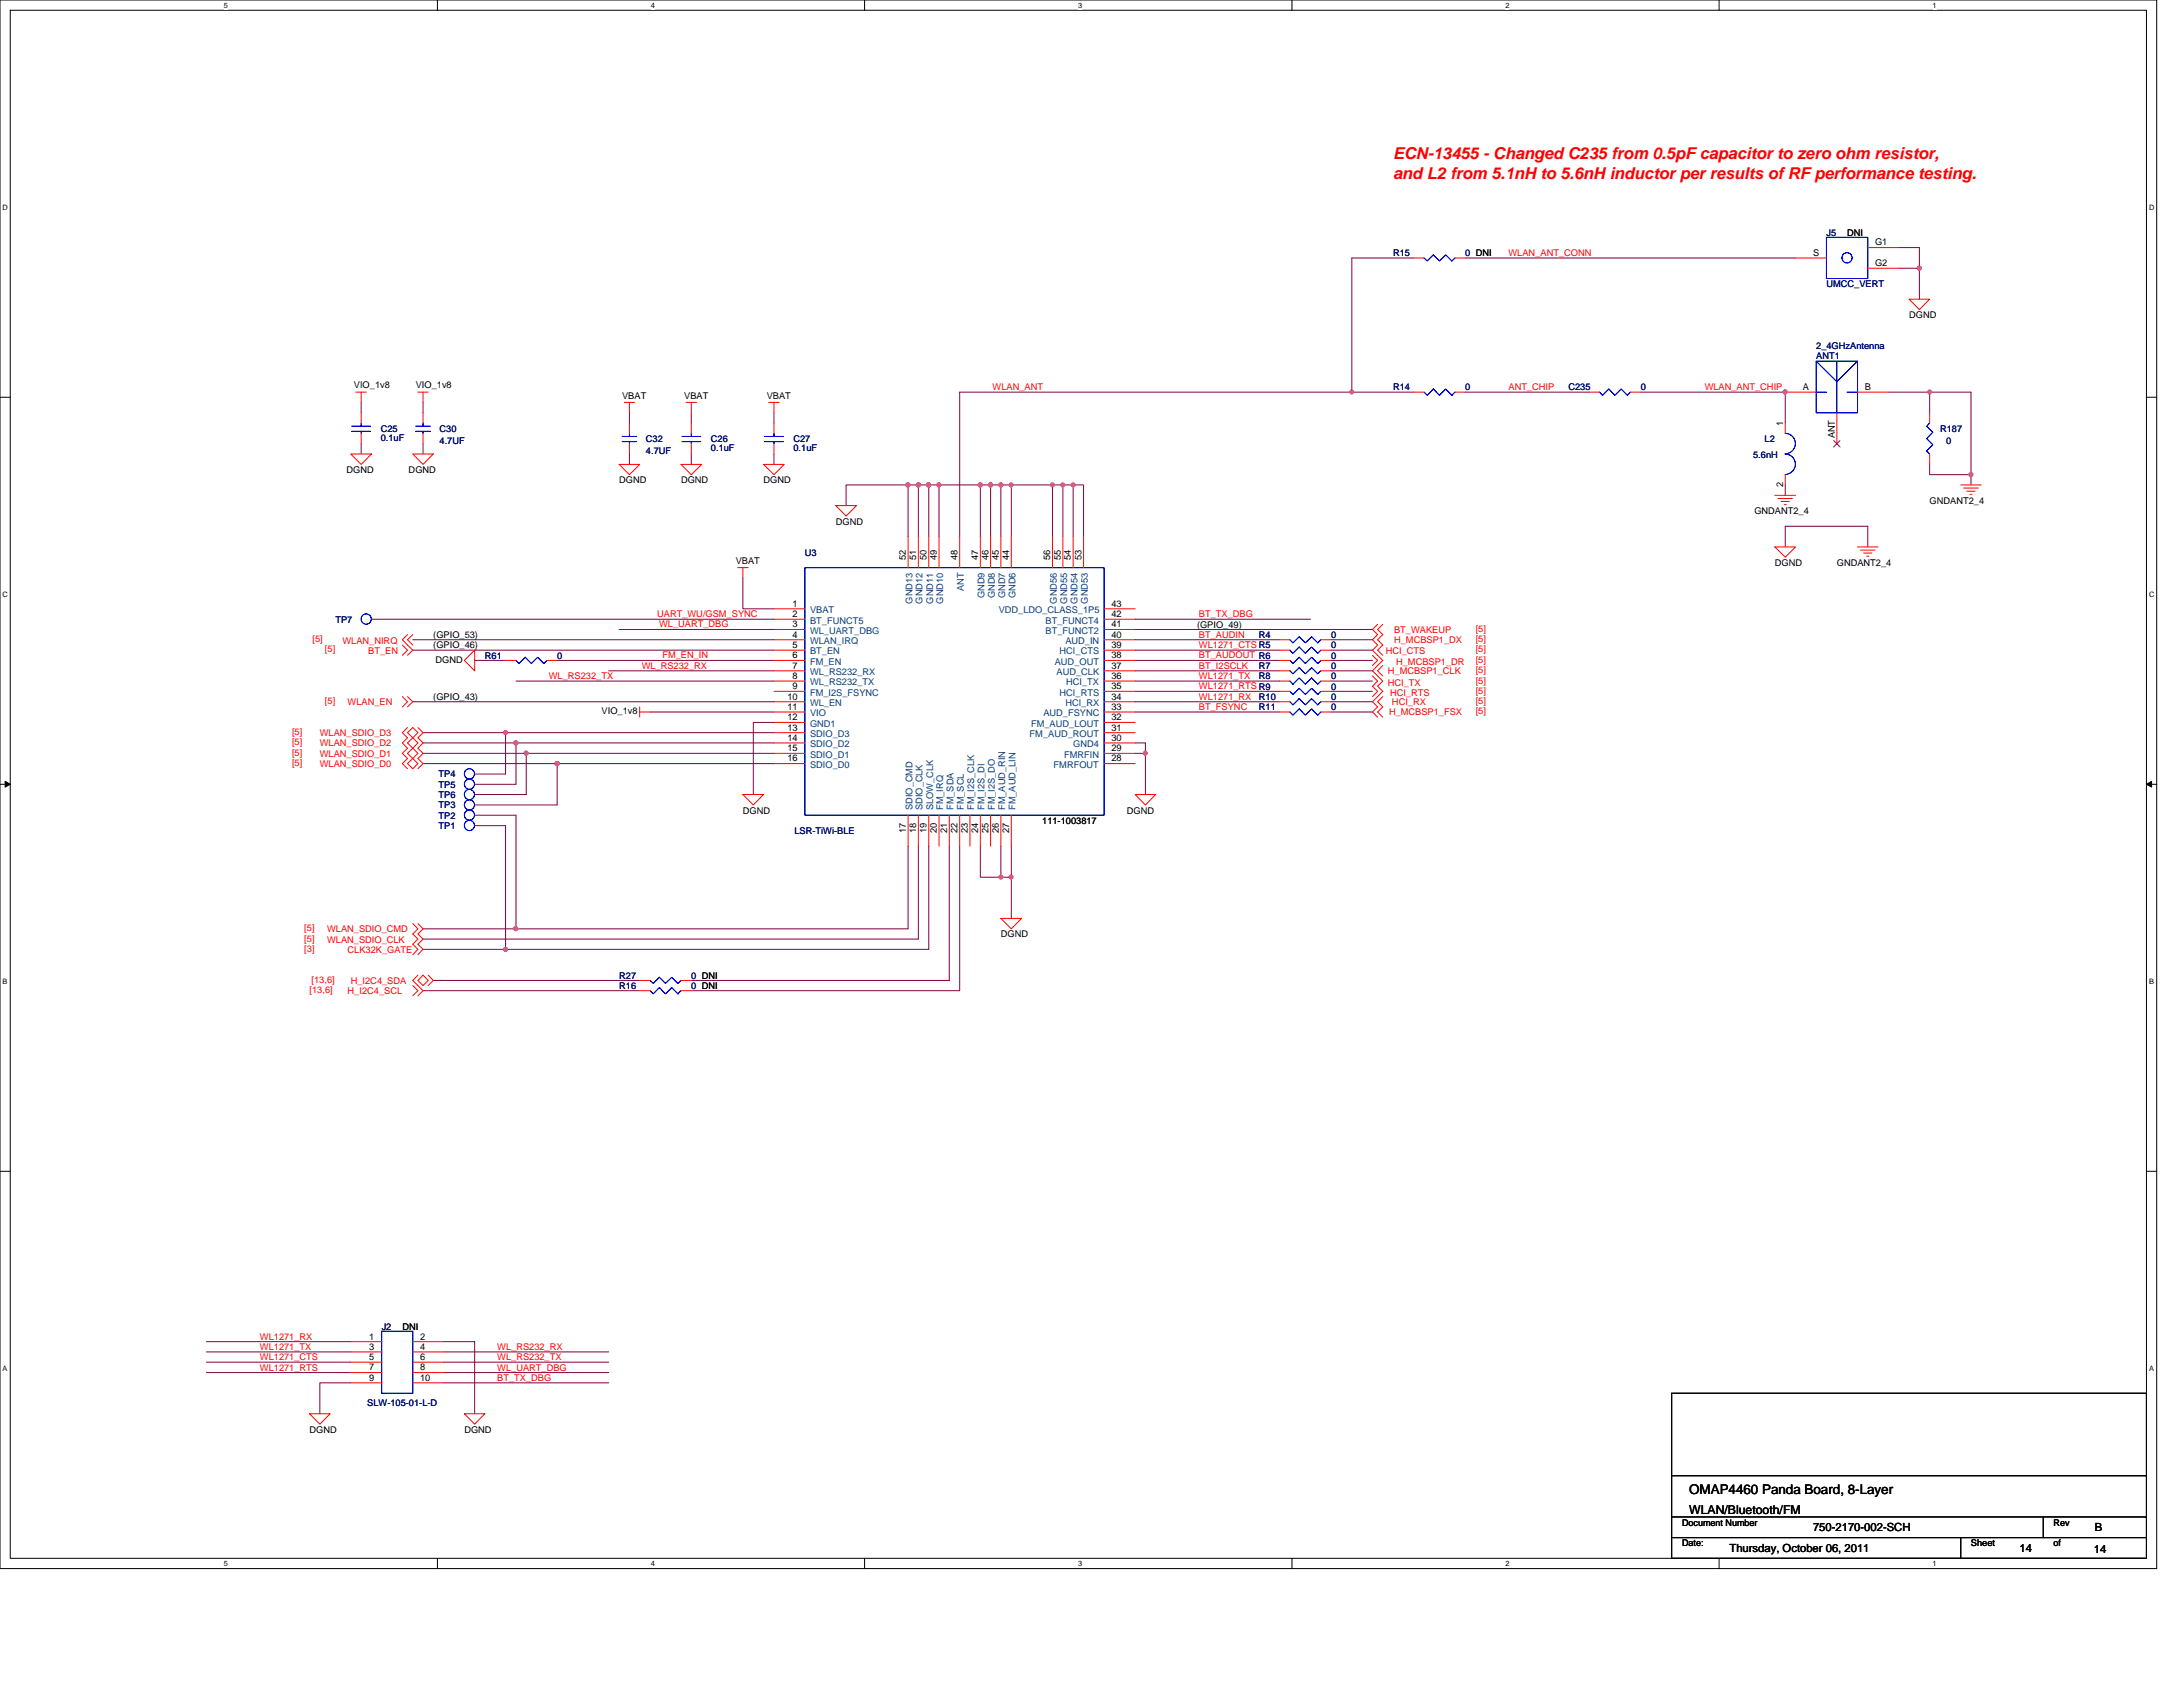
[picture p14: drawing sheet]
<svg xmlns="http://www.w3.org/2000/svg" width="279mm" height="216mm" viewBox="0 0 279 216" stroke-linecap="round" stroke-linejoin="round" font-family="sans-serif">
<defs><g id="words">
<g font-size="2.1" fill="#f00">
<text x="178.3" y="20.4">ECN-13455 - Changed C235 from 0.5pF capacitor to zero ohm resistor,</text>
<text x="178.3" y="22.9">and L2 from 5.1nH to 5.6nH inductor per results of RF performance testing.</text>
</g>
<text font-size="1.7" x="216.2" y="191.2">OMAP4460 Panda Board, 8-Layer</text>
<text font-size="1.6" x="216.2" y="193.7">WLAN/Bluetooth/FM</text>
<g font-size="1.4">
<text x="232.1" y="196">750-2170-002-SCH</text>
<text x="268.1" y="196">B</text>
<text x="221.4" y="198.6">Thursday, October 06, 2011</text>
<text x="258.5" y="198.6">14</text>
<text x="268" y="198.7">14</text>
</g>
<g font-size="1.2" fill="#000080">
<text x="178.3" y="32.8">R15</text>
<text x="187.5" y="32.8">0 DNI</text>
<text x="233.8" y="30.1">J5</text>
<text x="233.8" y="36.7">UMCC_VERT</text>
<text x="232.5" y="46">ANT1</text>
<text x="232.5" y="44.7">2_4GHzAntenna</text>
<text x="178.3" y="50">R14</text>
<text x="187.5" y="50">0</text>
<text x="200.7" y="50">C235</text>
<text x="210" y="50">0</text>
<text x="48.7" y="55.2">C25</text>
<text x="48.7" y="56.4">0.1uF</text>
<text x="56.3" y="55.2">C30</text>
<text x="56.3" y="56.8">4.7UF</text>
<text x="82.7" y="56.6">C32</text>
<text x="82.7" y="58.1">4.7UF</text>
<text x="91" y="56.6">C26</text>
<text x="91" y="57.8">0.1uF</text>
<text x="101.6" y="56.6">C27</text>
<text x="101.6" y="57.8">0.1uF</text>
<text x="224.4" y="58.7">5.6nH</text>
<text x="225.8" y="56.6">L2</text>
<text x="248.3" y="55.2">R187</text>
<text x="249.1" y="56.8">0</text>
<text x="103" y="71.1">U3</text>
<text x="42.9" y="79.7">TP7</text>
<text x="161.1" y="81.7">R4</text>
<text x="170.4" y="83">0</text>
<text x="170.4" y="81.7">0</text>
<text x="62.1" y="84.3">R61</text>
<text x="71.3" y="84.3">0</text>
<text x="161.1" y="89.6">R10</text>
<text x="161.1" y="87">R8</text>
<text x="161.1" y="85.6">R7</text>
<text x="170.4" y="89.6">0</text>
<text x="170.4" y="88.3">0</text>
<text x="170.4" y="87">0</text>
<text x="170.4" y="85.6">0</text>
<text x="170.4" y="84.3">0</text>
<text x="161.1" y="90.9">R11</text>
<text x="170.4" y="90.9">0</text>
<text x="56.1" y="99.5">TP4</text>
<text x="56.1" y="100.8">TP5</text>
<text x="56.1" y="103.5">TP3</text>
<text x="56.1" y="104.8">TP2</text>
<text x="56.1" y="106.1">TP1</text>
<text x="56.1" y="102.1">TP6</text>
<text x="101.7" y="106.8">LSR-TiWi-BLE</text>
<text x="79.2" y="125.2">R27</text>
<text x="88.5" y="125.2">0 DNI</text>
<text x="79.2" y="126.6">R16</text>
<text x="88.5" y="126.6">0 DNI</text>
<text x="47" y="179.9">SLW-105-01-L-D</text>
</g>
<g font-size="1.2" fill="#f00">
<text x="193.1" y="32.8">WLAN_ANT_CONN</text>
<text x="127" y="49.9">WLAN_ANT</text>
<text x="193.1" y="49.9">ANT_CHIP</text>
<text x="218.2" y="49.9">WLAN_ANT_CHIP</text>
<text x="40" y="82.2">[5]</text>
<text x="41.6" y="83.5">[5]</text>
<text x="43.8" y="82.4">WLAN_NIRQ</text>
<text x="47.1" y="83.7">BT_EN</text>
<text x="84.1" y="79">UART_WU/GSM_SYNC</text>
<text x="84.4" y="80.3">WL_UART_DBG</text>
<text x="153.5" y="81.6">BT_AUDIN</text>
<text x="153.5" y="79">BT_TX_DBG</text>
<text x="153.5" y="83">WL1271_CTS R5</text>
<text x="177.4" y="83.7">HCI_CTS</text>
<text x="178.4" y="82.3">H_MCBSP1_DX</text>
<text x="178.4" y="81">BT_WAKEUP</text>
<text x="188.9" y="83.5">[5]</text>
<text x="188.9" y="82.2">[5]</text>
<text x="188.9" y="80.9">[5]</text>
<text x="70.3" y="86.9">WL_RS232_TX</text>
<text x="82.1" y="85.6">WL_RS232_RX</text>
<text x="84.8" y="84.3">FM_EN_IN</text>
<text x="153.5" y="84.3">BT_AUDOUT R6</text>
<text x="153.5" y="85.6">BT_I2SCLK</text>
<text x="153.5" y="88.2">WL1271_RTS R9</text>
<text x="153.5" y="89.6">WL1271_RX</text>
<text x="153.5" y="86.9">WL1271_TX</text>
<text x="177.6" y="86.3">H_MCBSP1_CLK</text>
<text x="177.6" y="87.7">HCI_TX</text>
<text x="177.9" y="89">HCI_RTS</text>
<text x="178.7" y="85.1">H_MCBSP1_DR</text>
<text x="188.9" y="86.1">[5]</text>
<text x="188.9" y="87.5">[5]</text>
<text x="188.9" y="88.8">[5]</text>
<text x="188.9" y="84.8">[5]</text>
<text x="37.4" y="94.1">[5]</text>
<text x="37.4" y="95.4">[5]</text>
<text x="40.9" y="94.2">WLAN_SDIO_D3</text>
<text x="40.9" y="95.5">WLAN_SDIO_D2</text>
<text x="41.6" y="90.1">[5]</text>
<text x="44.5" y="90.3">WLAN_EN</text>
<text x="153.5" y="90.9">BT_FSYNC</text>
<text x="177.8" y="91.6">H_MCBSP1_FSX</text>
<text x="178.2" y="90.3">HCI_RX</text>
<text x="188.9" y="91.4">[5]</text>
<text x="188.9" y="90.1">[5]</text>
<text x="37.4" y="96.7">[5]</text>
<text x="37.4" y="98">[5]</text>
<text x="40.9" y="96.9">WLAN_SDIO_D1</text>
<text x="40.9" y="98.2">WLAN_SDIO_D0</text>
<text x="38.9" y="119.2">[5]</text>
<text x="41.9" y="119.3">WLAN_SDIO_CMD</text>
<text x="38.9" y="121.8">[3]</text>
<text x="38.9" y="120.5">[5]</text>
<text x="39.9" y="125.8">[13,6]</text>
<text x="41.9" y="120.6">WLAN_SDIO_CLK</text>
<text x="44.5" y="121.9">CLK32K_GATE</text>
<text x="44.9" y="125.9">H_I2C4_SDA</text>
<text x="39.6" y="127.1">[13,6]</text>
<text x="44.5" y="127.2">H_I2C4_SCL</text>
<text x="33.3" y="172.8">WL1271_TX</text>
<text x="33.3" y="171.4">WL1271_RX</text>
<text x="63.6" y="172.8">WL_RS232_RX</text>
<text x="33.3" y="174.1">WL1271_CTS</text>
<text x="33.3" y="175.4">WL1271_RTS</text>
<text x="63.6" y="176.7">BT_TX_DBG</text>
<text x="63.6" y="174.1">WL_RS232_TX</text>
<text x="63.6" y="175.4">WL_UART_DBG</text>
</g>
<g font-size="1.2">
<text x="232.1" y="32.7">S</text>
<text x="236.4" y="30.1">DNI</text>
<text x="240" y="31.4">G1</text>
<text x="240" y="34.1">G2</text>
<text x="244.3" y="40.7">DGND</text>
<text x="45.3" y="49.7">VIO_1v8</text>
<text x="53.2" y="49.7">VIO_1v8</text>
<text x="79.6" y="51">VBAT</text>
<text x="87.6" y="51">VBAT</text>
<text x="98.1" y="51">VBAT</text>
<text x="230.7" y="49.9">A</text>
<text x="238.7" y="49.9">B</text>
<text x="228.2" y="54.5" transform="rotate(-90 228.2 54.5)">1</text>
<text x="234.8" y="56.1" transform="rotate(-90 234.8 56.1)">ANT</text>
<text x="44.4" y="60.5">DGND</text>
<text x="52.3" y="60.5">DGND</text>
<text x="79.2" y="61.8">DGND</text>
<text x="87.2" y="61.8">DGND</text>
<text x="97.7" y="61.8">DGND</text>
<text x="224.5" y="65.8">GNDANT2_4</text>
<text x="228.2" y="62.3" transform="rotate(-90 228.2 62.3)">2</text>
<text x="247" y="64.5">GNDANT2_4</text>
<text x="107" y="67.1">DGND</text>
<text x="116" y="71.7" transform="rotate(-90 116 71.7)">52</text>
<text x="117.3" y="71.7" transform="rotate(-90 117.3 71.7)">51</text>
<text x="118.6" y="71.7" transform="rotate(-90 118.6 71.7)">50</text>
<text x="119.9" y="71.7" transform="rotate(-90 119.9 71.7)">49</text>
<text x="122.6" y="71.7" transform="rotate(-90 122.6 71.7)">48</text>
<text x="125.2" y="71.7" transform="rotate(-90 125.2 71.7)">47</text>
<text x="126.5" y="71.7" transform="rotate(-90 126.5 71.7)">46</text>
<text x="127.8" y="71.7" transform="rotate(-90 127.8 71.7)">45</text>
<text x="129.2" y="71.7" transform="rotate(-90 129.2 71.7)">44</text>
<text x="134.4" y="71.7" transform="rotate(-90 134.4 71.7)">56</text>
<text x="135.8" y="71.7" transform="rotate(-90 135.8 71.7)">55</text>
<text x="137.1" y="71.7" transform="rotate(-90 137.1 71.7)">54</text>
<text x="138.4" y="71.7" transform="rotate(-90 138.4 71.7)">53</text>
<text x="94.2" y="72.2">VBAT</text>
<text x="101.4" y="77.6">1</text>
<text x="142.2" y="77.6">43</text>
<text x="227.2" y="72.4">DGND</text>
<text x="235.1" y="72.4">GNDANT2_4</text>
<text x="55.5" y="83">(GPIO_46)</text>
<text x="55.5" y="81.7">(GPIO_53)</text>
<text x="101.4" y="79">2</text>
<text x="101.4" y="80.3">3</text>
<text x="101.4" y="81.6">4</text>
<text x="101.4" y="82.9">5</text>
<text x="142.2" y="80.3">41</text>
<text x="142.2" y="79">42</text>
<text x="142.2" y="81.6">40</text>
<text x="142.2" y="82.9">39</text>
<text x="153.2" y="80.3">(GPIO_49)</text>
<text x="55.5" y="89.6">(GPIO_43)</text>
<text x="55.7" y="84.8">DGND</text>
<text x="100.8" y="89.5">10</text>
<text x="101.4" y="84.2">6</text>
<text x="101.4" y="85.6">7</text>
<text x="101.4" y="86.9">8</text>
<text x="101.4" y="88.2">9</text>
<text x="142.2" y="84.2">38</text>
<text x="142.2" y="85.6">37</text>
<text x="142.2" y="86.9">36</text>
<text x="142.2" y="89.5">34</text>
<text x="142.2" y="88.2">35</text>
<text x="77" y="91.4">VIO_1v8</text>
<text x="100.8" y="90.8">11</text>
<text x="100.8" y="92.2">12</text>
<text x="100.8" y="93.5">13</text>
<text x="100.8" y="94.8">14</text>
<text x="142.2" y="94.8">30</text>
<text x="142.2" y="93.5">31</text>
<text x="142.2" y="92.2">32</text>
<text x="142.2" y="90.8">33</text>
<text x="100.8" y="96.1">15</text>
<text x="100.8" y="97.5">16</text>
<text x="142.2" y="97.5">28</text>
<text x="142.2" y="96.1">29</text>
<text x="95.1" y="104.1">DGND</text>
<text x="116" y="106.6" transform="rotate(-90 116 106.6)">17</text>
<text x="117.3" y="106.6" transform="rotate(-90 117.3 106.6)">18</text>
<text x="118.6" y="106.6" transform="rotate(-90 118.6 106.6)">19</text>
<text x="119.9" y="106.6" transform="rotate(-90 119.9 106.6)">20</text>
<text x="121.2" y="106.6" transform="rotate(-90 121.2 106.6)">21</text>
<text x="122.6" y="106.6" transform="rotate(-90 122.6 106.6)">22</text>
<text x="123.9" y="106.6" transform="rotate(-90 123.9 106.6)">23</text>
<text x="125.2" y="106.6" transform="rotate(-90 125.2 106.6)">24</text>
<text x="126.5" y="106.6" transform="rotate(-90 126.5 106.6)">25</text>
<text x="127.8" y="106.6" transform="rotate(-90 127.8 106.6)">26</text>
<text x="129.2" y="106.6" transform="rotate(-90 129.2 106.6)">27</text>
<text x="133.4" y="105.4">111-1003817</text>
<text x="144.2" y="104.1">DGND</text>
<text x="128.1" y="120">DGND</text>
<text x="47.3" y="171.4">1</text>
<text x="47.3" y="172.7">3</text>
<text x="51.5" y="170.2">DNI</text>
<text x="53.8" y="171.4">2</text>
<text x="53.8" y="172.7">4</text>
<text x="47.3" y="174.1">5</text>
<text x="47.3" y="175.4">7</text>
<text x="47.3" y="176.7">9</text>
<text x="53.8" y="174.1">6</text>
<text x="53.8" y="175.4">8</text>
<text x="53.8" y="176.7">10</text>
<text x="39.6" y="183.4">DGND</text>
<text x="59.4" y="183.4">DGND</text>
<text x="215.3" y="197.9">Date:</text>
<text x="215.3" y="195.2">Document Number</text>
<text x="252.3" y="197.9">Sheet</text>
<text x="262.8" y="195.2">Rev</text>
<text x="262.8" y="197.9">of</text>
</g>
<g font-size="1.2" fill="#004080">
<text x="116.8" y="77.2" transform="rotate(-90 116.8 77.2)">GND13</text>
<text x="118.1" y="77.2" transform="rotate(-90 118.1 77.2)">GND12</text>
<text x="119.4" y="77.2" transform="rotate(-90 119.4 77.2)">GND11</text>
<text x="120.7" y="77.2" transform="rotate(-90 120.7 77.2)">GND10</text>
<text x="123.4" y="75.6" transform="rotate(-90 123.4 75.6)">ANT</text>
<text x="126" y="76.6" transform="rotate(-90 126 76.6)">GND9</text>
<text x="127.3" y="76.6" transform="rotate(-90 127.3 76.6)">GND8</text>
<text x="128.7" y="76.6" transform="rotate(-90 128.7 76.6)">GND7</text>
<text x="130" y="76.6" transform="rotate(-90 130 76.6)">GND6</text>
<text x="135.3" y="77.2" transform="rotate(-90 135.3 77.2)">GND56</text>
<text x="136.6" y="77.2" transform="rotate(-90 136.6 77.2)">GND55</text>
<text x="137.9" y="77.2" transform="rotate(-90 137.9 77.2)">GND54</text>
<text x="139.2" y="77.2" transform="rotate(-90 139.2 77.2)">GND53</text>
<text x="103.7" y="78.5">VBAT</text>
<text x="103.7" y="79.8">BT_FUNCT5</text>
<text x="103.7" y="81.1">WL_UART_DBG</text>
<text x="103.7" y="82.4">WLAN_IRQ</text>
<text x="103.7" y="83.8">BT_EN</text>
<text x="127.8" y="78.5">VDD_LDO_CLASS_1P5</text>
<text x="133.8" y="81.1">BT_FUNCT2</text>
<text x="133.8" y="79.8">BT_FUNCT4</text>
<text x="135.6" y="83.8">HCI_CTS</text>
<text x="136.4" y="82.4">AUD_IN</text>
<text x="103.7" y="85.1">FM_EN</text>
<text x="103.7" y="86.4">WL_RS232_RX</text>
<text x="103.7" y="87.7">WL_RS232_TX</text>
<text x="103.7" y="89">FM_I2S_FSYNC</text>
<text x="135" y="85.1">AUD_OUT</text>
<text x="135.2" y="86.4">AUD_CLK</text>
<text x="135.6" y="89">HCI_RTS</text>
<text x="136.5" y="87.7">HCI_TX</text>
<text x="103.7" y="90.4">WL_EN</text>
<text x="103.7" y="91.7">VIO</text>
<text x="103.7" y="93">GND1</text>
<text x="103.7" y="94.3">SDIO_D3</text>
<text x="103.7" y="95.6">SDIO_D2</text>
<text x="131.8" y="94.3">FM_AUD_ROUT</text>
<text x="132" y="93">FM_AUD_LOUT</text>
<text x="133.5" y="91.7">AUD_FSYNC</text>
<text x="136.4" y="90.4">HCI_RX</text>
<text x="137.4" y="95.6">GND4</text>
<text x="103.7" y="97">SDIO_D1</text>
<text x="103.7" y="98.3">SDIO_D0</text>
<text x="134.9" y="98.3">FMRFOUT</text>
<text x="136.2" y="97">FMRFIN</text>
<text x="116.8" y="103.7" transform="rotate(-90 116.8 103.7)">SDIO_CMD</text>
<text x="118.1" y="103.7" transform="rotate(-90 118.1 103.7)">SDIO_CLK</text>
<text x="119.4" y="103.7" transform="rotate(-90 119.4 103.7)">SLOW_CLK</text>
<text x="120.7" y="103.7" transform="rotate(-90 120.7 103.7)">FM_IRQ</text>
<text x="122" y="103.7" transform="rotate(-90 122 103.7)">FM_SDA</text>
<text x="123.4" y="103.7" transform="rotate(-90 123.4 103.7)">FM_SCL</text>
<text x="124.7" y="103.7" transform="rotate(-90 124.7 103.7)">FM_I2S_CLK</text>
<text x="126" y="103.7" transform="rotate(-90 126 103.7)">FM_I2S_DI</text>
<text x="127.3" y="103.7" transform="rotate(-90 127.3 103.7)">FM_I2S_DO</text>
<text x="128.7" y="103.7" transform="rotate(-90 128.7 103.7)">FM_AUD_RIN</text>
<text x="130" y="103.7" transform="rotate(-90 130 103.7)">FM_AUD_LIN</text>
</g>
<text font-size="1.2" fill="#000040" x="48.9" y="170.2">J2</text>
<g font-size=".9">
<text x="28.6" y="1">5</text>
<text x="83.3" y="1">4</text>
<text x="138" y="1">3</text>
<text x="192.7" y="1">2</text>
<text x="247.4" y="1">1</text>
<text x=".3" y="26.9">D</text>
<text x="275.1" y="26.9">D</text>
<text x=".3" y="76.5">C</text>
<text x="275.1" y="76.5">C</text>
<text x=".3" y="126">B</text>
<text x="275.1" y="126">B</text>
<text x=".3" y="175.5">A</text>
<text x="275.1" y="175.5">A</text>
<text x="28.6" y="200.4">5</text>
<text x="83.3" y="200.4">4</text>
<text x="138" y="200.4">3</text>
<text x="192.7" y="200.4">2</text>
<text x="247.4" y="200.4">1</text>
</g>
</g></defs>
<path d="M0 0h276v200.7h-276zM1.3 1.3h273.4v198.1h-273.4z" fill="none" stroke="#000" stroke-width=".13"/>
<g fill="#fff">
<path d="M28.6 .1h.5v1.1h-.5z"/>
<path d="M28.6 199.6h.5v1h-.5z"/>
</g>
<path d="M56 0v1.3M56 199.4v1.3" fill="none" stroke="#000" stroke-width=".13"/>
<g fill="#fff">
<path d="M83.3 .1h.5v1.1h-.5z"/>
<path d="M83.3 199.6h.5v1h-.5z"/>
</g>
<path d="M110.7 0v1.3M110.7 199.4v1.3" fill="none" stroke="#000" stroke-width=".13"/>
<g fill="#fff">
<path d="M138 .1h.5v1.1h-.5z"/>
<path d="M138 199.6h.5v1h-.5z"/>
</g>
<path d="M165.4 0v1.3M165.4 199.4v1.3" fill="none" stroke="#000" stroke-width=".13"/>
<g fill="#fff">
<path d="M192.7 .1h.5v1.1h-.5z"/>
<path d="M192.7 199.6h.5v1h-.5z"/>
</g>
<path d="M220 0v1.3M220 199.4v1.3" fill="none" stroke="#000" stroke-width=".13"/>
<g fill="#fff">
<path d="M247.4 .1h.5v1.1h-.5z"/>
<path d="M247.4 199.6h.5v1h-.5z"/>
<path d="M.3 26.1h.7v1h-.7z"/>
<path d="M275.1 26.1h.6v1h-.6z"/>
<path d="M.3 75.6h.7v1.1h-.7z"/>
<path d="M275.1 75.6h.6v1.1h-.6z"/>
</g>
<path d="M0 50.8h1.3M274.7 50.8h1.3" fill="none" stroke="#000" stroke-width=".13"/>
<g fill="#fff">
<path d="M.3 125.1h.7v1.1h-.7z"/>
<path d="M275.1 125.1h.6v1.1h-.6z"/>
</g>
<path d="M0 100.4h1.3M274.7 100.4h1.3" fill="none" stroke="#000" stroke-width=".13"/>
<path d="M.7 100l.6 .4-.6 .3zM274.7 100.4l.7-.4v.7z" fill="#000" stroke="#000" stroke-width=".13"/>
<g fill="#fff">
<path d="M.3 174.7h.7v1h-.7z"/>
<path d="M275.1 174.7h.6v1h-.6z"/>
</g>
<path d="M0 149.9h1.3M274.7 149.9h1.3M214 178.3h60.7v21.1h-60.7zM214 188.9h60.7M214 194.1h60.7M214 196.8h60.7M251 196.8v2.6M261.5 194.1v2.7" fill="none" stroke="#000" stroke-width=".13"/>
<g fill="none" stroke="#800040" stroke-width=".13">
<path d="M180.9 33h-7.9v17.2h7.9M187.5 33h42.3M243 34.3h2.7M243 31.7h2.7v2.6M245.7 34.3v4M46.2 56.8v1.3M46.2 51.5v1.3M54.1 51.5v1.3M54.1 56.8v1.3M80.6 58.1v1.3M80.6 52.8v1.3M88.5 58.1v1.3"/>
<path d="M88.5 52.8v1.3M99.1 58.1v1.3M99.1 52.8v1.3M173 50.2h-50.2v18.5M187.5 50.2h15.9M210 50.2h18.5v3.9M241.7 50.2h5.3M247 50.2h5.3v10.5M247 50.2v2.6M247 59.4v1.3h5.3M47.5 79.2h51.6M95.1 74v3.9h4"/>
<path d="M116.2 62.1h-7.9v2.6M116.2 62.1v6.6M116.2 62.1h1.3M117.5 62.1v6.6M117.5 62.1h1.4M118.9 62.1v6.6M118.9 62.1h1.3M120.2 62.1v6.6M120.2 62.1h5.3M125.5 62.1v6.6M125.5 62.1h1.3M126.8 62.1v6.6"/>
<path d="M126.8 62.1h1.3M128.1 62.1h1.3M128.1 62.1v6.6M129.4 62.1v6.6M129.4 62.1h5.3M134.7 62.1h1.3M134.7 62.1v6.6M136 62.1v6.6M136 62.1h1.4M137.4 62.1h1.3v6.6M137.4 62.1v6.6M145.3 79.2h22.4"/>
<path d="M228.5 70v-2.6h10.6v2.6M228.5 62.1v1.3M252.3 60.7v1.4M52.8 83.2h46.3M52.8 89.8h46.3M52.8 81.9h46.3M54.1 95.1h11.9M54.1 93.8h10.6M54.1 97.7h17.2M54.1 96.4h13.3M60.7 84.5h4M64.7 93.8h34.4"/>
<path d="M64.7 93.8v5.3h-4M66 95.1h33.1M66 87.2h33.1M66 95.1v5.3h-5.3M67.4 96.4h31.7M67.4 96.4v5.3h-6.7M71.3 84.5h27.8M71.3 97.7h27.8M71.3 97.7v5.3h-10.6M77.9 85.9h21.2M79.2 80.6h19.9M83.2 91.1h15.9"/>
<path d="M99.1 92.5h-2.7v9.2M145.3 91.1h18.5M145.3 83.2h18.5M145.3 95.1h1.3v1.3h-1.3M145.3 81.9h18.5M145.3 84.5h18.5M145.3 85.9h18.5M145.3 88.5h18.5M145.3 89.8h18.5M145.3 87.2h18.5M145.3 80.6h30.4M146.6 96.4v5.3"/>
<path d="M170.4 83.2h5.3M170.4 88.5h5.3M170.4 89.8h5.3M170.4 87.2h5.3M170.4 85.9h5.3M170.4 84.5h5.3M170.4 81.9h5.3M170.4 91.1h5.3M54.1 118.9h11.9M60.7 104.3h5.3v14.6M60.7 105.7h4v15.8M116.2 108.3v10.6h-50.2"/>
<path d="M117.5 108.3v11.9h-63.4M118.9 108.3v13.2h-54.2M121.5 108.3v17.2h-33M122.8 108.3v18.5h-34.3M125.5 108.3v4h2.6M128.1 108.3v4h1.3M129.4 112.3v5.2M129.4 108.3v4M54.1 121.5h10.6M54.1 126.8h27.8M55.5 125.5h26.4M26.4 174.3h18.5"/>
<path d="M26.4 175.7h18.5M26.4 173h18.5M26.4 171.7h18.5M44.9 177h-4v3.9M56.8 171.7h3.9v9.2M56.8 177h21.1M56.8 173h21.1M56.8 174.3h21.1M56.8 175.7h21.1"/>
</g>
<g fill="#f0f" stroke="#f0f" stroke-width=".13">
<path d="M126.6 61.9l.2-.1 .1 .1 .1 .2-.1 .1-.1 .1-.2-.1-.1-.1z" fill-rule="evenodd"/>
<path d="M126.6 61.9l.2-.1 .1 .1 .1 .2-.1 .1-.1 .1-.2-.1-.1-.1z" fill-rule="evenodd"/>
<path d="M120 61.9l.2-.1 .1 .1 .1 .2-.1 .1-.1 .1-.2-.1-.1-.1z" fill-rule="evenodd"/>
<path d="M120 61.9l.2-.1 .1 .1 .1 .2-.1 .1-.1 .1-.2-.1-.1-.1z" fill-rule="evenodd"/>
<path d="M120 61.9l.2-.1 .1 .1 .1 .2-.1 .1-.1 .1-.2-.1-.1-.1z" fill-rule="evenodd"/>
<path d="M146.4 96.2l.2-.1 .2 .1v.2v.2h-.2h-.2l-.1-.2z" fill-rule="evenodd"/>
<path d="M126.6 61.9l.2-.1 .1 .1 .1 .2-.1 .1-.1 .1-.2-.1-.1-.1z" fill-rule="evenodd"/>
<path d="M67.2 96.2l.1-.1 .2 .1 .1 .2-.1 .2h-.2h-.1l-.1-.2z" fill-rule="evenodd"/>
<path d="M67.2 96.2l.1-.1 .2 .1 .1 .2-.1 .2h-.2h-.1l-.1-.2z" fill-rule="evenodd"/>
<path d="M64.5 93.6l.2-.1 .2 .1 .1 .1-.1 .2-.2 .1-.2-.1v-.2z" fill-rule="evenodd"/>
<path d="M64.5 93.6l.2-.1 .2 .1 .1 .1-.1 .2-.2 .1-.2-.1v-.2z" fill-rule="evenodd"/>
<path d="M172.8 50l.2-.1 .2 .1v.2v.1l-.2 .1-.2-.1v-.1z" fill-rule="evenodd"/>
<path d="M126.6 61.9l.2-.1 .1 .1 .1 .2-.1 .1-.1 .1-.2-.1-.1-.1z" fill-rule="evenodd"/>
<path d="M126.6 61.9l.2-.1 .1 .1 .1 .2-.1 .1-.1 .1-.2-.1-.1-.1z" fill-rule="evenodd"/>
<path d="M120 61.9l.2-.1 .1 .1 .1 .2-.1 .1-.1 .1-.2-.1-.1-.1z" fill-rule="evenodd"/>
<path d="M120 61.9l.2-.1 .1 .1 .1 .2-.1 .1-.1 .1-.2-.1-.1-.1z" fill-rule="evenodd"/>
<path d="M120 61.9l.2-.1 .1 .1 .1 .2-.1 .1-.1 .1-.2-.1-.1-.1z" fill-rule="evenodd"/>
<path d="M146.4 96.2l.2-.1 .2 .1v.2v.2h-.2h-.2l-.1-.2z" fill-rule="evenodd"/>
<path d="M126.6 61.9l.2-.1 .1 .1 .1 .2-.1 .1-.1 .1-.2-.1-.1-.1z" fill-rule="evenodd"/>
<path d="M67.2 96.2l.1-.1 .2 .1 .1 .2-.1 .2h-.2h-.1l-.1-.2z" fill-rule="evenodd"/>
<path d="M67.2 96.2l.1-.1 .2 .1 .1 .2-.1 .2h-.2h-.1l-.1-.2z" fill-rule="evenodd"/>
<path d="M64.5 93.6l.2-.1 .2 .1 .1 .1-.1 .2-.2 .1-.2-.1v-.2z" fill-rule="evenodd"/>
<path d="M64.5 93.6l.2-.1 .2 .1 .1 .1-.1 .2-.2 .1-.2-.1v-.2z" fill-rule="evenodd"/>
<path d="M172.8 50l.2-.1 .2 .1v.2v.1l-.2 .1-.2-.1v-.1z" fill-rule="evenodd"/>
<circle cx="64.7" cy="121.5" r=".25"/>
<circle cx="252.3" cy="60.7" r=".24"/>
<circle cx="245.7" cy="34.3" r=".24"/>
<circle cx="116.2" cy="62.1" r=".25"/>
<circle cx="129.4" cy="62.1" r=".25"/>
<circle cx="128.1" cy="62.1" r=".25"/>
<circle cx="125.5" cy="62.1" r=".25"/>
<circle cx="118.9" cy="62.1" r=".25"/>
<circle cx="117.5" cy="62.1" r=".25"/>
<circle cx="228.5" cy="50.2" r=".25"/>
<circle cx="66" cy="118.8" r=".25"/>
<circle cx="71.3" cy="97.7" r=".25"/>
<circle cx="66" cy="95.1" r=".25"/>
<circle cx="137.4" cy="62.1" r=".25"/>
<circle cx="136" cy="62.1" r=".25"/>
<circle cx="134.7" cy="62.1" r=".25"/>
<circle cx="129.4" cy="112.2" r=".25"/>
<circle cx="128.1" cy="112.2" r=".25"/>
<circle cx="247" cy="50.2" r=".25"/>
</g>
<g fill="none" stroke="#f00" stroke-width=".13">
<path d="M180.9 33h1.4M186.2 33h1.3M229.8 33h4M239.1 31.7h3.9M239.1 34.3h3.9M244.3 38.3h2.7l-1.3 1.3zM44.9 58.1h2.6l-1.3 1.3zM45.6 50.2h1.3M46.2 50.2v1.3M46.2 55.5v1.3M46.2 52.8v1.3M52.8 58.1h2.7l-1.4 1.3z"/>
<path d="M53.5 50.2h1.3M54.1 50.2v1.3M54.1 52.8v1.3M54.1 55.5v1.3M79.2 59.4h2.7l-1.3 1.3zM79.9 51.5h1.3M80.6 51.5v1.3M80.6 54.1v1.4M80.6 56.8v1.3M87.2 59.4h2.6l-1.3 1.3zM87.8 51.5h1.4M88.5 51.5v1.3"/>
<path d="M88.5 56.8v1.3M88.5 54.1v1.4M97.7 59.4h2.7l-1.3 1.3zM98.4 51.5h1.3M99.1 51.5v1.3M99.1 56.8v1.3M99.1 54.1v1.4M180.9 50.2h1.4M186.2 50.2h1.3M203.4 50.2h1.3M208.7 50.2h1.3M228.5 50.2h4"/>
<path d="M228.5 54.1v1.4M235.1 52.8v4M237.7 50.2h4M247 52.8v1.3M247 58.1v1.3M47.5 79.2h.1M94.4 72.6h1.4M95.1 72.6v1.4M99.1 77.9h3.9M99.1 79.2h3.9M107 64.7h2.6l-1.3 1.3zM116.2 68.7v3.9"/>
<path d="M117.5 68.7v3.9M118.9 68.7v3.9M120.2 68.7v3.9M122.8 68.7v3.9M125.5 68.7v3.9M126.8 68.7v3.9M128.1 68.7v3.9M129.4 68.7v3.9M134.7 68.7v3.9M136 68.7v3.9M137.4 68.7v3.9M138.7 68.7v3.9"/>
<path d="M141.3 79.2h4M141.3 77.9h4M176.3 79.9l-.6 .7 .6 .6-.6 .7 .6 .7-.6 .6 1.3 1.3-1.3 1.4 1.3 1.3-.7 .6 .7 .7-1.3 1.3 .6 .7-.6 .6 .6 .7M177 79.9l-.7 .7 .7 .6-.7 .7 .7 .7-.7 .6 .7 .7M227.2 70h2.6l-1.3 1.3zM227.2 63.4h2.6M227.6 63.8h1.8M228 64.2h1M228.4 64.6h.2M228.5 60.7v1.4M237.7 70h2.7M238.1 70.4h1.9"/>
<path d="M238.5 70.8h1.1M238.9 71.2h.3M251 62.1h2.6M251.3 62.5h1.9M251.7 62.9h1.1M252.1 63.3h.3M51.5 82.6l.7 .6-.7 .7M51.5 89.2l.7 .6-.7 .7M52.2 89.2l.6 .6-.6 .7M52.2 93.1l-.7 .7 .7 .6-.7 .7 .7 .7-.7 .6 .7 .7-.7 .6 .7 .7M52.2 81.2l-.7 .7 1.3 1.3-.6 .7M52.2 93.8l.6-.7 .7 .7-.7 .6z"/>
<path d="M52.2 97.7l.6-.6 .7 .6-.7 .7zM52.8 94.4l.7 .7-.7 .7M52.8 95.8l.7 .6-.7 .7M52.8 94.4l-.6 .7 .6 .7M52.8 95.8l-.6 .6 .6 .7M52.8 81.2l-.6 .7 .6 .7M53.5 93.1l.6 .7-.6 .6 .6 .7-.6 .7 .6 .6-.6 .7 .6 .6-.6 .7M59.4 84.5l1.3-1.3v2.7zM60.7 99.1h.1M64.7 84.5h1.3M70 84.5h1.3M81.9 91.1h1.3"/>
<path d="M81.9 90.5v1.3M99.1 80.6h3.9M99.1 81.9h3.9M99.1 83.2h3.9M99.1 84.5h3.9M99.1 85.9h3.9M99.1 87.2h3.9M99.1 88.5h3.9M99.1 89.8h3.9M99.1 91.1h3.9M99.1 92.5h3.9M99.1 93.8h3.9"/>
<path d="M99.1 95.1h3.9M99.1 96.4h3.9M99.1 97.7h3.9M141.3 97.7h4M141.3 96.4h4M141.3 95.1h4M141.3 93.8h4M141.3 92.5h4M141.3 91.1h4M141.3 89.8h4M141.3 88.5h4M141.3 87.2h4"/>
<path d="M141.3 85.9h4M141.3 84.5h4M141.3 83.2h4M141.3 81.9h4M141.3 80.6h4M163.8 91.1h1.3M163.8 83.2h1.3M163.8 88.5h1.3M163.8 89.8h1.3M163.8 87.2h1.3M163.8 81.9h1.3M163.8 85.9h1.3"/>
<path d="M163.8 84.5h1.3M169.1 91.1h1.3M169.1 83.2h1.3M169.1 88.5h1.3M169.1 89.8h1.3M169.1 87.2h1.3M169.1 81.9h1.3M169.1 85.9h1.3M169.1 84.5h1.3M175.7 83.9l.6 .6-.6 .7M175.7 86.5l.6 .7-.6 .6 .6 .7-.6 .7M177 89.2l-.7 .6 .7 .7-.7 .6 .7 .7"/>
<path d="M177 85.2l-.7 .7 .7 .6M52.8 118.2l.7 .7-.7 .6 .7 .7-.7 .6 .7 .7-.7 .7M53.5 118.2l.6 .7-.6 .6 .6 .7-.6 .6 .6 .7-.6 .7M60.7 103h.1M60.7 104.3h.1M60.7 105.7h.1M60.7 101.7h.1M60.7 100.4h.1M95.1 101.7h2.6l-1.3 1.3zM116.2 104.3v4M117.5 104.3v4M118.9 104.3v4"/>
<path d="M120.2 104.3v4M121.5 104.3v4M122.8 104.3v4M124.1 104.3v4M125.5 104.3v4M126.8 104.3v4M128.1 117.5h2.6l-1.3 1.4zM128.1 104.3v4M129.4 104.3v4M145.3 101.7h2.6l-1.3 1.3zM52.8 126.1l.7 .7-.7 .6M53.5 124.8l-.7 .7 1.3 1.3-.6 .6"/>
<path d="M54.1 124.8l.7 .7-.7 .6-.6-.6zM54.8 124.8l.7 .7-.7 .6M81.9 126.8h1.3M81.9 125.5h1.3M87.2 126.8h1.3M87.2 125.5h1.3M44.9 171.7h4M44.9 173h4M44.9 174.3h4M44.9 175.7h4M44.9 177h4M52.8 171.7h4"/>
<path d="M52.8 173h4M52.8 174.3h4M52.8 175.7h4M52.8 177h4M39.6 180.9h2.6l-1.3 1.4zM59.4 180.9h2.7l-1.4 1.4z"/>
</g>
<g fill="none" stroke="#00f" stroke-width=".13">
<path d="M186.2 33l-.4 .4-.8-.8-.8 .8-.7-.8-.8 .8-.4-.4M233.8 30.4h5.3v5.2h-5.3zM45 54.5h2.4M45 55.2h2.4M46.2 55.2v.3M46.2 54.1v.4M53.2 54.5h1.9M53.2 55.2h1.9M54.1 54.1v.4M54.1 55.2v.3M79.6 55.9h1.9M79.6 56.5h1.9"/>
<path d="M80.6 55.5v.4M80.6 56.5v.3M87.3 55.9h2.4M87.3 56.5h2.4M88.5 56.5v.3M88.5 55.5v.4M97.9 55.9h2.3M97.9 56.5h2.3M99.1 56.5v.3M99.1 55.5v.4M186.2 50.2l-.4 .4-.8-.8-.8 .8-.7-.8-.8 .8-.4-.4M208.7 50.2l-.4 .4-.8-.8-.8 .8-.8-.8-.8 .8-.4-.4"/>
<path d="M228.5 55.5a1.31 1.31 0 0 1 1.3 1.3 1.31 1.31 0 0 1-1.3 1.3M228.5 58.1a1.31 1.31 0 0 1 1.3 1.3 1.31 1.31 0 0 1-1.3 1.3M232.5 46.2h5.2v6.6h-5.2zM232.5 50.2h1.3M232.5 46.2l2.6 2.7v3.9M235.1 46.2v2.7l2.6-2.7M236.4 50.2h1.3M247 54.1l-.4 .4 .8 .8-.8 .8 .8 .8-.8 .8 .4 .4M103 72.6h38.3v31.7h-38.3zM70 84.5l-.4 .4-.8-.8-.8 .8-.8-.8-.8 .8-.4-.4M165.1 88.5l.4 .4 .8-.8 .8 .8 .8-.8 .8 .8 .4-.4M165.1 81.9l.4 .4 .8-.8 .8 .8 .8-.8 .8 .8 .4-.4"/>
<path d="M165.1 87.2l.4 .4 .8-.8 .8 .8 .8-.8 .8 .8 .4-.4M169.1 91.1l-.4 .4-.8-.8-.8 .8-.8-.8-.8 .8-.4-.4M169.1 83.2l-.4 .4-.8-.8-.8 .8-.8-.8-.8 .8-.4-.4M169.1 89.8l-.4 .4-.8-.8-.8 .8-.8-.8-.8 .8-.4-.4M169.1 85.9l-.4 .3-.8-.8-.8 .8-.8-.8-.8 .8-.4-.3M169.1 84.5l-.4 .4-.8-.8-.8 .8-.8-.8-.8 .8-.4-.4M83.2 125.5l.4 .4 .8-.8 .8 .8 .8-.8 .8 .8 .4-.4M87.2 126.8l-.4 .4-.8-.8-.8 .8-.8-.8-.8 .8-.4-.4M48.9 170.4h3.9v7.9h-3.9z"/>
<circle cx="236.4" cy="33" r=".65"/>
<circle cx="46.9" cy="79.2" r=".65"/>
<circle cx="60.1" cy="99" r=".65"/>
<circle cx="60.1" cy="105.6" r=".65"/>
<circle cx="60.1" cy="101.7" r=".65"/>
<circle cx="60.1" cy="100.4" r=".65"/>
<circle cx="60.1" cy="104.3" r=".65"/>
<circle cx="60.1" cy="103" r=".65"/>
</g>
<path d="M234.7 56.4l.8 .8M235.5 56.4l-.8 .8" fill="none" stroke="#804000" stroke-width=".13"/>
<use href="#words"/>
</svg>
